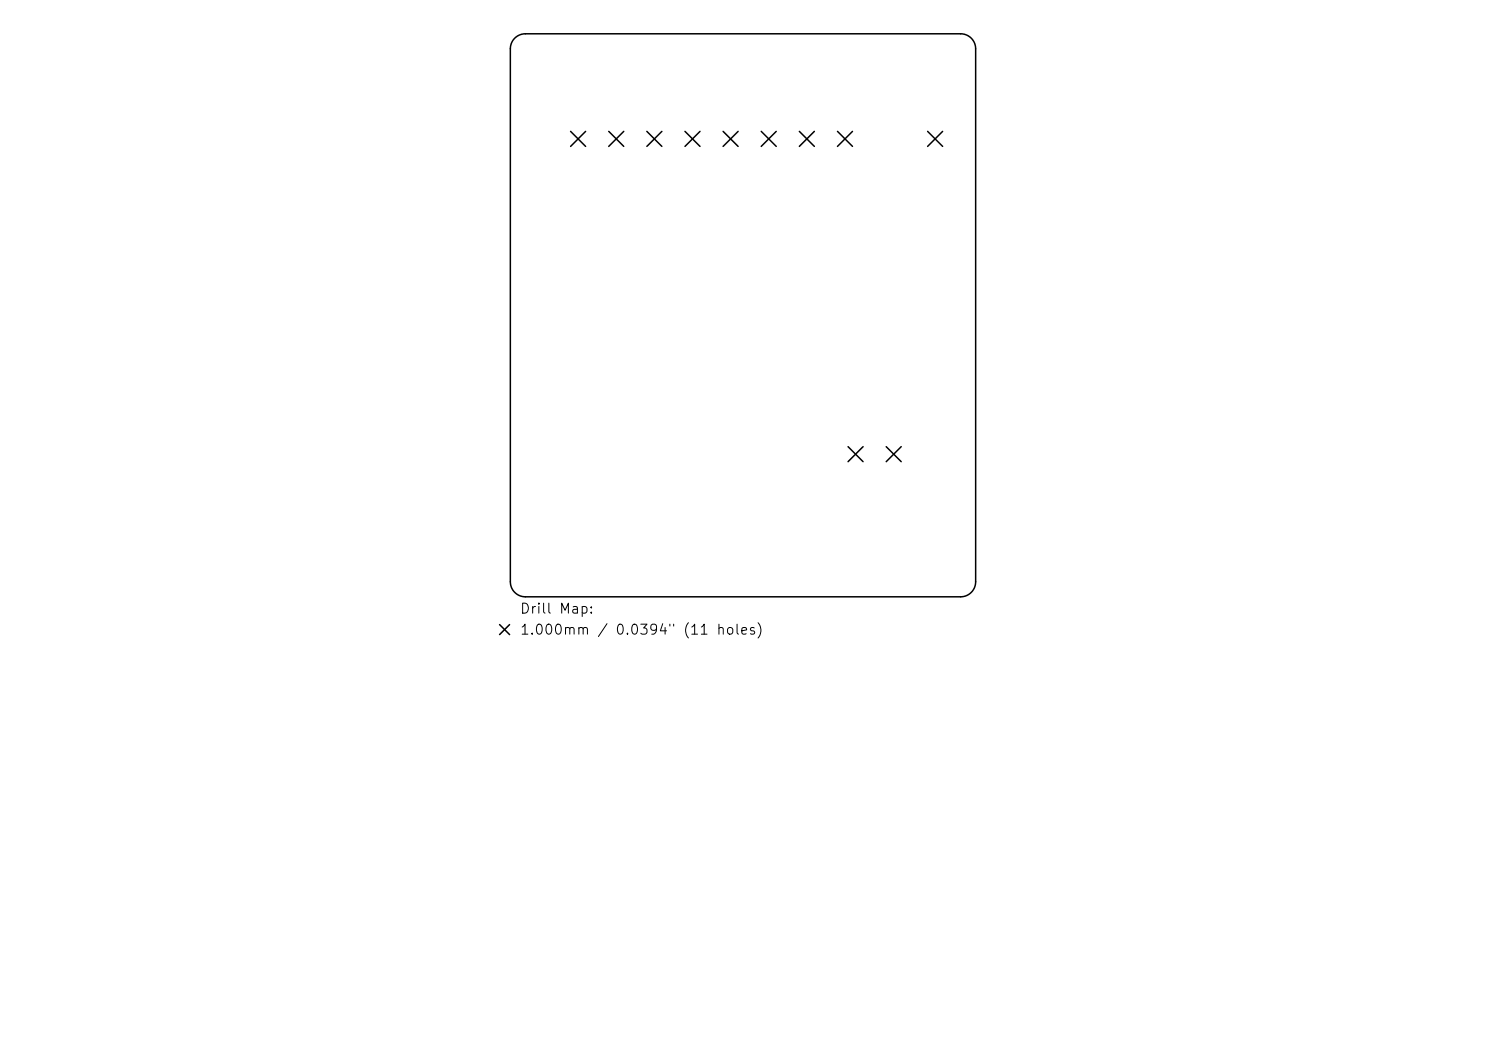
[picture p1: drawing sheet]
<svg xmlns="http://www.w3.org/2000/svg" width="297mm" height="210mm" viewBox="0 0 297 210" stroke-linecap="round" stroke-linejoin="round" font-family="sans-serif">
<defs><g id="words">
<g font-size="2">
<text x="103.8" y="123.1">Drill Map:</text>
<text x="103.8" y="127.3">1.000mm / 0.0394&quot; (11 holes)</text>
</g>
</g></defs>
<g fill="none" stroke="#000" stroke-width=".3">
<path d="M102.9 7.6a3 3 0 0 1 2.1-.8h87a3 3 0 0 1 3 3v106.5a3 3 0 0 1-3 3h-87a3 3 0 0 1-3-3v-106.5a3 3 0 0 1 .9-2.2zM114 26.3l3 3M117 26.3l-3 3M121.7 26.3l3 3M124.7 26.3l-3 3M129.3 26.3l3 3M132.3 26.3l-3 3M136.9 26.3l3 3M139.9 26.3l-3 3M144.5 26.3l3 3M147.5 26.3l-3 3M152.1 26.3l3 3"/>
<path d="M155.1 26.3l-3 3M159.8 26.3l3 3M162.8 26.3l-3 3M167.4 26.3l3 3M170.4 26.3l-3 3M185.4 26.3l3 3M188.4 26.3l-3 3M169.5 89.3l3 3M172.5 89.3l-3 3M177.1 89.3l3 3M180.1 89.3l-3 3M99.9 124.8l2 2"/>
<path d="M101.9 124.8l-2 2"/>
</g>
<use href="#words"/>
</svg>
